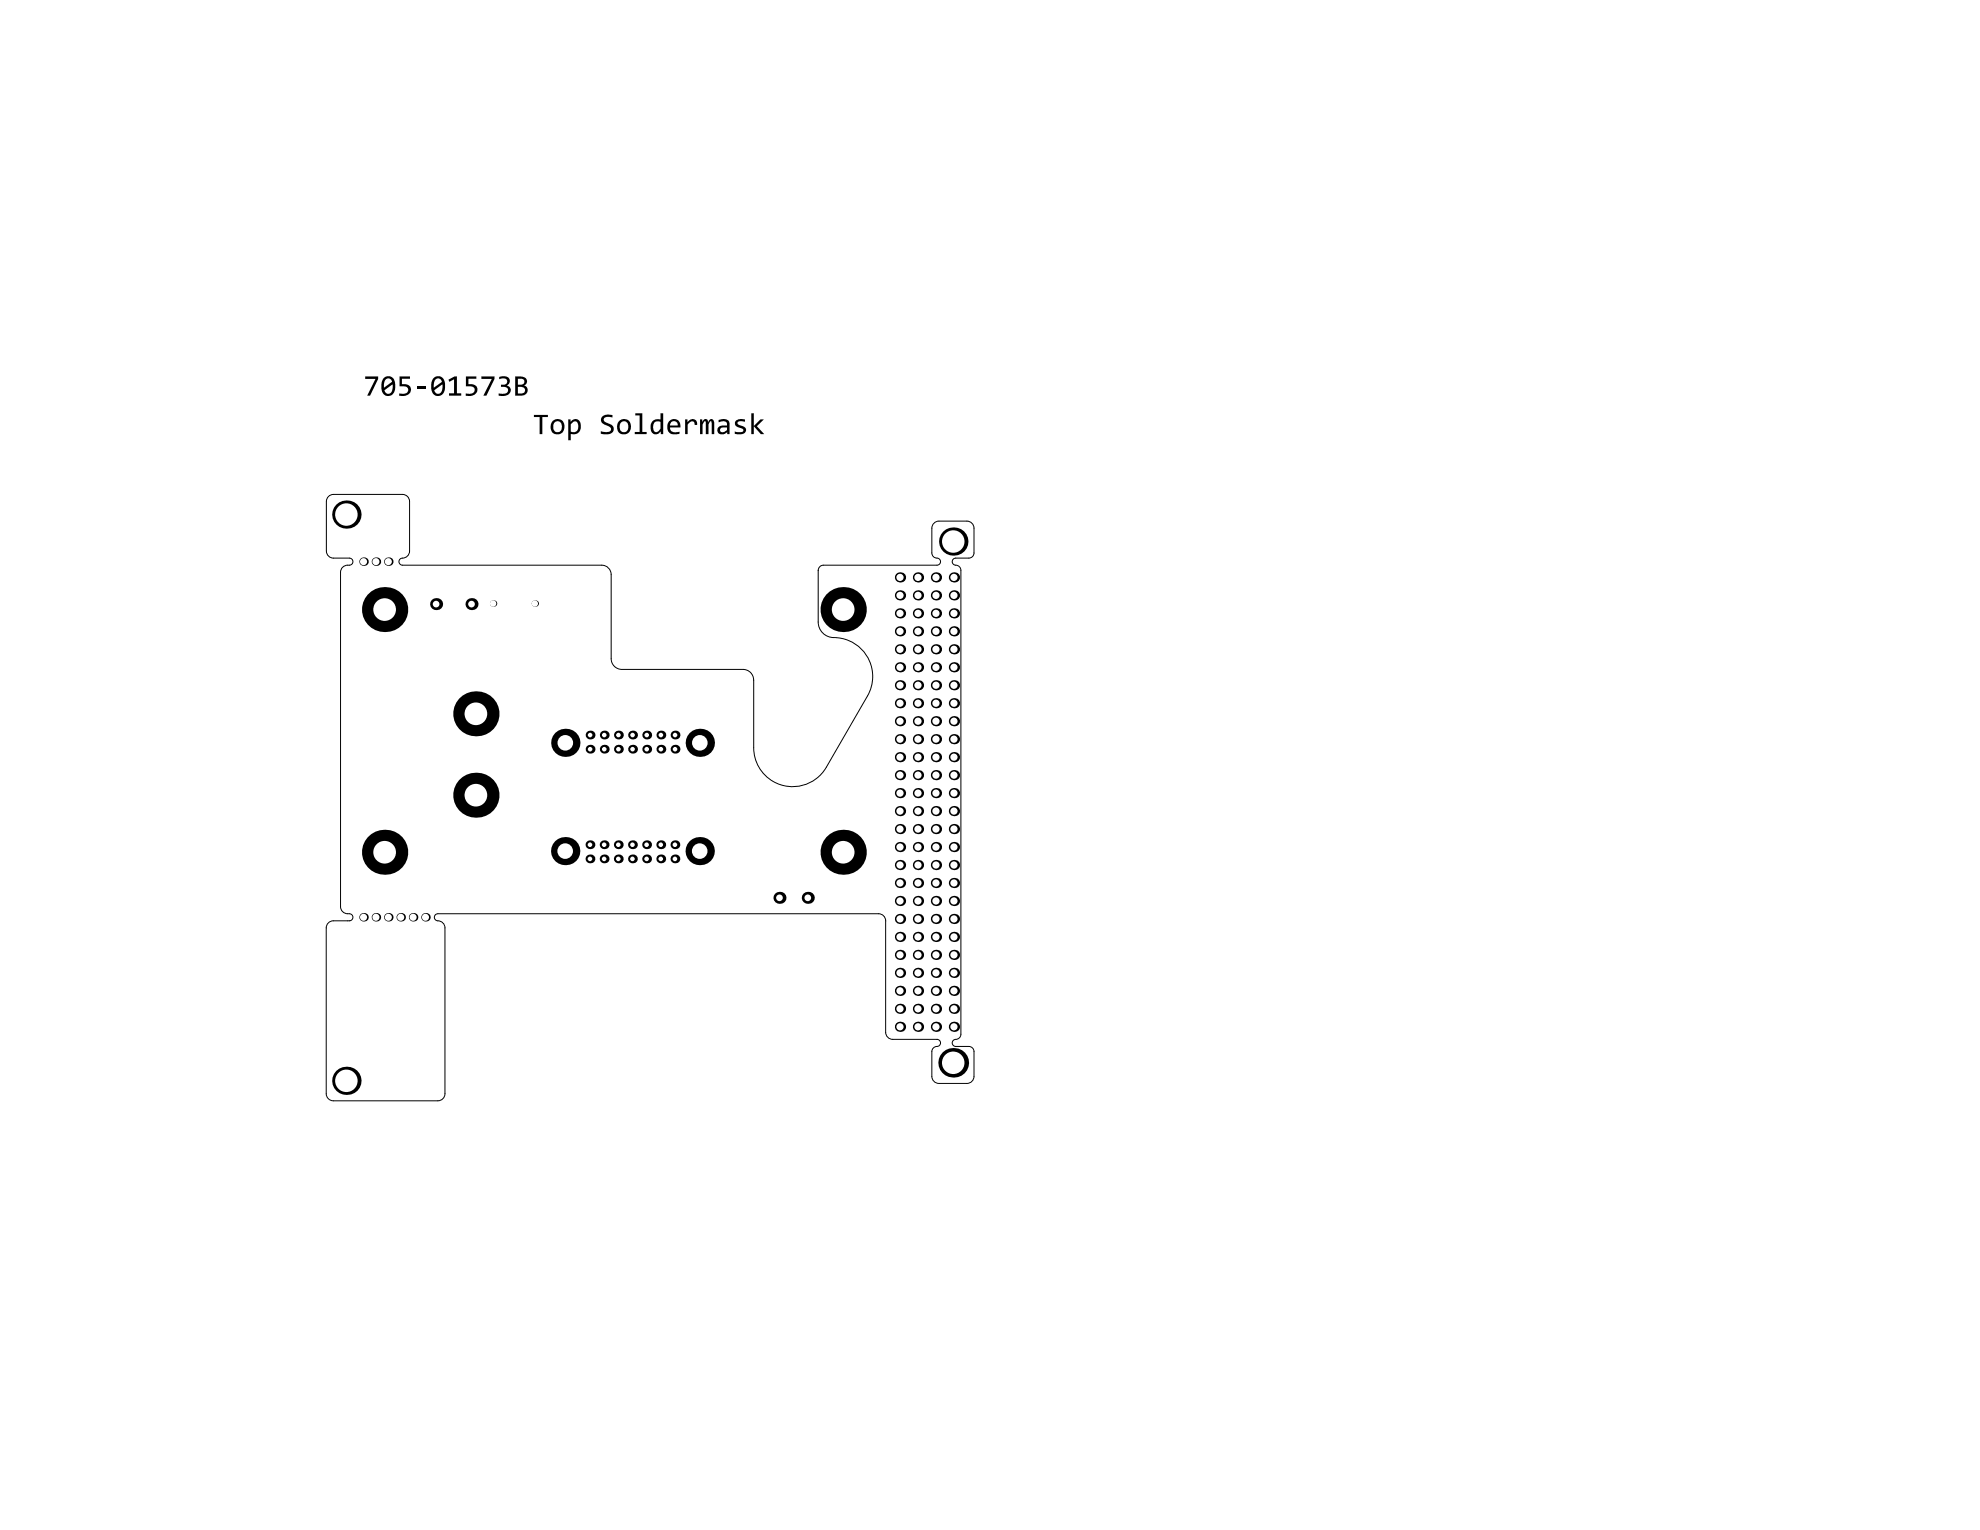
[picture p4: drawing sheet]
<svg xmlns="http://www.w3.org/2000/svg" width="279mm" height="216mm" viewBox="0 0 279 216" stroke-linecap="round" stroke-linejoin="round" font-family="sans-serif">
<g fill="#000">
<path d="M75.3 58.5h2v.3h-.8v2.5h-.4v-2.5h-.8zM85 58.7l.7-.2 .7 .1v.3l-.3-.1a.56 .56 0 0 0-.6 0 .56 .56 0 0 0-.3 .6l.2 .2 .7 .2a.76 .76 0 0 1 .5 1 .76 .76 0 0 1-1 .5l-.8-.1v-.3l.8 .1a.45 .45 0 0 0 .5-.2 .45 .45 0 0 0 0-.5l-1.1-.6-.2-.5zM96.7 59.2h.3v.3a.71 .71 0 0 1 .9-.4 .71 .71 0 0 1 .5 .9h-.4a.43 .43 0 0 0-.3-.6 .43 .43 0 0 0-.5 .3l-.2 .2v1.4h-.3zM98.8 59.2h.3v.3a.38 .38 0 0 1 .5-.4 .38 .38 0 0 1 .3 .5l.1-.2a.41 .41 0 0 1 .5-.2 .41 .41 0 0 1 .3 .4v1.7h-.4v-1.5a.18 .18 0 0 0 0-.3 .18 .18 0 0 0-.2 0l-.2 .4v1.4h-.4v-1.6a.18 .18 0 0 0-.2-.3 .18 .18 0 0 0-.1 .3l-.2 .2v1.4h-.3zM103.8 59.4l.5-.2h.8v.3h-.3a.51 .51 0 0 0-.7 .2l.1 .2 .8 .3 .3 .3a.77 .77 0 0 1-1.1 .8l-.5-.1v-.3l.6 .1a.42 .42 0 0 0 .6-.3l-.1-.2-.8-.3a.52 .52 0 0 1-.2-.8zM89.6 58.3h1v2.7h.6v.3h-1.6v-.3h.7v-2.4h-.7zM106 58.3h.4v1.8l.9-.9h.5l-1 .9 1 1.2h-.4l-1-1.2v1.2h-.4z"/>
<path d="M78.2 59.7l-.1 .4a.82 .82 0 0 0 .2 .8l.2 .1a.76 .76 0 0 0 .7-.4 .76 .76 0 0 0-.1-.9 .55 .55 0 0 0-.7-.2zM78 59.4a1.04 1.04 0 0 1 1.4 0 1.04 1.04 0 0 1 .1 1.3l-.1 .3a1.01 1.01 0 0 1-1.4 .1 1.01 1.01 0 0 1-.2-1.3z"/>
<path d="M80.2 59.2h.3v.3a.78 .78 0 0 1 1-.3 .78 .78 0 0 1 .5 .9v.1a1.02 1.02 0 0 1-1.5 1v.9h-.3zM80.6 59.8l-.1 1.1 .3 .1a.83 .83 0 0 0 .8-.6 .83 .83 0 0 0-.2-.9h-.4z"/>
<path d="M87.6 59.7l-.2 .4 .1 .6a.63 .63 0 0 0 .8 .2 .63 .63 0 0 0 .4-.8l-.1-.1a.59 .59 0 0 0-.4-.5 .59 .59 0 0 0-.6 .2zM87.4 59.4a1.02 1.02 0 0 1 1.3 0 1.02 1.02 0 0 1 .2 1.3 .99 .99 0 0 1-1.3 .5 .99 .99 0 0 1-.5-1.3z"/>
<path d="M94.7 59.5l-.2 .5h1.1a.55 .55 0 0 0-.2-.5 .55 .55 0 0 0-.7 0zM94.4 59.5l.1-.1a.91 .91 0 0 1 1.1-.1 .91 .91 0 0 1 .4 1h-1.5a.76 .76 0 0 0 1.2 .7l.2-.1v.3l-.5 .1a1.05 1.05 0 0 1-1.1-.4 1.05 1.05 0 0 1-.1-1.2z"/>
<path d="M92.1 59.4l.4-.2h.7v-.9h.4v3h-.3l-.1-.4a.77 .77 0 0 1-1 .3 .77 .77 0 0 1-.4-.9l.1-.5zM92.3 59.6l-.1 .5a.62 .62 0 0 0 .5 .9l.2-.1 .3-.4v-1a.84 .84 0 0 0-.9 .1z"/>
<path d="M101.6 60.5a.39 .39 0 0 0 .2 .5 .39 .39 0 0 0 .5-.1l.3-.2v-.4h-.8zM101.4 59.3l.6-.2 .5 .1 .3 .2 .1 .3v1.6h-.3v-.3l-.3 .2-.5 .1a.63 .63 0 0 1-.6-.7 .63 .63 0 0 1 .8-.6h.6v-.2a.56 .56 0 0 0-.9-.3l-.3 .1z"/>
<circle cx="54.8" cy="79.3" r=".6"/>
</g>
<circle cx="54.8" cy="79.3" r=".5" fill="#fff"/>
<circle cx="83.3" cy="105.7" r=".62" fill="#000"/>
<circle cx="83.3" cy="105.7" r=".32" fill="#fff"/>
<circle cx="83.3" cy="103.7" r=".62" fill="#000"/>
<circle cx="83.3" cy="103.7" r=".32" fill="#fff"/>
<circle cx="85.3" cy="105.7" r=".62" fill="#000"/>
<circle cx="85.3" cy="105.7" r=".32" fill="#fff"/>
<circle cx="85.3" cy="103.7" r=".62" fill="#000"/>
<circle cx="85.3" cy="103.7" r=".32" fill="#fff"/>
<circle cx="87.3" cy="105.7" r=".62" fill="#000"/>
<circle cx="87.3" cy="105.7" r=".32" fill="#fff"/>
<circle cx="87.3" cy="103.7" r=".62" fill="#000"/>
<circle cx="87.3" cy="103.7" r=".32" fill="#fff"/>
<circle cx="89.3" cy="105.7" r=".62" fill="#000"/>
<circle cx="89.3" cy="105.7" r=".32" fill="#fff"/>
<circle cx="89.3" cy="103.7" r=".62" fill="#000"/>
<circle cx="89.3" cy="103.7" r=".32" fill="#fff"/>
<circle cx="91.3" cy="105.7" r=".62" fill="#000"/>
<circle cx="91.3" cy="105.7" r=".32" fill="#fff"/>
<circle cx="91.3" cy="103.7" r=".62" fill="#000"/>
<circle cx="91.3" cy="103.7" r=".32" fill="#fff"/>
<circle cx="93.3" cy="105.7" r=".62" fill="#000"/>
<circle cx="93.3" cy="105.7" r=".32" fill="#fff"/>
<circle cx="93.3" cy="103.7" r=".62" fill="#000"/>
<circle cx="93.3" cy="103.7" r=".32" fill="#fff"/>
<circle cx="95.3" cy="105.7" r=".62" fill="#000"/>
<circle cx="95.3" cy="105.7" r=".32" fill="#fff"/>
<circle cx="95.3" cy="103.7" r=".62" fill="#000"/>
<circle cx="95.3" cy="103.7" r=".32" fill="#fff"/>
<circle cx="129.5" cy="142.4" r=".72" fill="#000"/>
<circle cx="129.5" cy="142.4" r=".51" fill="#fff"/>
<circle cx="129.5" cy="132.2" r=".72" fill="#000"/>
<circle cx="129.5" cy="132.2" r=".51" fill="#fff"/>
<circle cx="129.5" cy="122.1" r=".72" fill="#000"/>
<circle cx="129.5" cy="122.1" r=".51" fill="#fff"/>
<circle cx="129.5" cy="111.9" r=".72" fill="#000"/>
<circle cx="129.5" cy="111.9" r=".51" fill="#fff"/>
<circle cx="129.5" cy="101.8" r=".72" fill="#000"/>
<circle cx="129.5" cy="101.8" r=".51" fill="#fff"/>
<circle cx="129.5" cy="91.6" r=".72" fill="#000"/>
<circle cx="129.5" cy="91.6" r=".51" fill="#fff"/>
<circle cx="129.5" cy="81.5" r=".72" fill="#000"/>
<circle cx="129.5" cy="81.5" r=".51" fill="#fff"/>
<circle cx="54.8" cy="129.4" r=".6" fill="#000"/>
<circle cx="54.8" cy="129.4" r=".5" fill="#fff"/>
<circle cx="56.5" cy="129.4" r=".6" fill="#000"/>
<circle cx="56.5" cy="129.4" r=".5" fill="#fff"/>
<circle cx="58.3" cy="129.4" r=".6" fill="#000"/>
<circle cx="58.3" cy="129.4" r=".5" fill="#fff"/>
<circle cx="83.3" cy="121.2" r=".62" fill="#000"/>
<circle cx="83.3" cy="121.2" r=".32" fill="#fff"/>
<circle cx="83.3" cy="119.2" r=".62" fill="#000"/>
<circle cx="83.3" cy="119.2" r=".32" fill="#fff"/>
<circle cx="85.2" cy="121.2" r=".62" fill="#000"/>
<circle cx="85.2" cy="121.2" r=".32" fill="#fff"/>
<circle cx="85.2" cy="119.2" r=".62" fill="#000"/>
<circle cx="85.2" cy="119.2" r=".32" fill="#fff"/>
<circle cx="87.2" cy="121.2" r=".62" fill="#000"/>
<circle cx="87.2" cy="121.2" r=".32" fill="#fff"/>
<circle cx="87.2" cy="119.2" r=".62" fill="#000"/>
<circle cx="87.2" cy="119.2" r=".32" fill="#fff"/>
<circle cx="89.2" cy="121.2" r=".62" fill="#000"/>
<circle cx="89.2" cy="121.2" r=".32" fill="#fff"/>
<circle cx="89.2" cy="119.2" r=".62" fill="#000"/>
<circle cx="89.2" cy="119.2" r=".32" fill="#fff"/>
<circle cx="91.2" cy="121.2" r=".62" fill="#000"/>
<circle cx="91.2" cy="121.2" r=".32" fill="#fff"/>
<circle cx="91.2" cy="119.2" r=".62" fill="#000"/>
<circle cx="91.2" cy="119.2" r=".32" fill="#fff"/>
<circle cx="93.2" cy="121.2" r=".62" fill="#000"/>
<circle cx="93.2" cy="121.2" r=".32" fill="#fff"/>
<circle cx="93.2" cy="119.2" r=".62" fill="#000"/>
<circle cx="93.2" cy="119.2" r=".32" fill="#fff"/>
<circle cx="95.2" cy="121.2" r=".62" fill="#000"/>
<circle cx="95.2" cy="121.2" r=".32" fill="#fff"/>
<circle cx="95.2" cy="119.2" r=".62" fill="#000"/>
<circle cx="95.2" cy="119.2" r=".32" fill="#fff"/>
<circle cx="129.5" cy="139.8" r=".72" fill="#000"/>
<circle cx="129.5" cy="139.8" r=".51" fill="#fff"/>
<circle cx="129.5" cy="137.3" r=".72" fill="#000"/>
<circle cx="129.5" cy="137.3" r=".51" fill="#fff"/>
<circle cx="129.5" cy="134.7" r=".72" fill="#000"/>
<circle cx="129.5" cy="134.7" r=".51" fill="#fff"/>
<circle cx="129.5" cy="129.7" r=".72" fill="#000"/>
<circle cx="129.5" cy="129.7" r=".51" fill="#fff"/>
<circle cx="129.5" cy="127.1" r=".72" fill="#000"/>
<circle cx="129.5" cy="127.1" r=".51" fill="#fff"/>
<circle cx="129.5" cy="124.6" r=".72" fill="#000"/>
<circle cx="129.5" cy="124.6" r=".51" fill="#fff"/>
<circle cx="129.5" cy="117" r=".72" fill="#000"/>
<circle cx="129.5" cy="117" r=".51" fill="#fff"/>
<circle cx="129.5" cy="114.5" r=".72" fill="#000"/>
<circle cx="129.5" cy="114.5" r=".51" fill="#fff"/>
<circle cx="129.5" cy="106.8" r=".72" fill="#000"/>
<circle cx="129.5" cy="106.8" r=".51" fill="#fff"/>
<circle cx="129.5" cy="109.4" r=".72" fill="#000"/>
<circle cx="129.5" cy="109.4" r=".51" fill="#fff"/>
<circle cx="129.5" cy="99.2" r=".72" fill="#000"/>
<circle cx="129.5" cy="99.2" r=".51" fill="#fff"/>
<circle cx="129.5" cy="96.7" r=".72" fill="#000"/>
<circle cx="129.5" cy="96.7" r=".51" fill="#fff"/>
<circle cx="129.5" cy="94.2" r=".72" fill="#000"/>
<circle cx="129.5" cy="94.2" r=".51" fill="#fff"/>
<circle cx="129.5" cy="89.1" r=".72" fill="#000"/>
<circle cx="129.5" cy="89.1" r=".51" fill="#fff"/>
<circle cx="129.5" cy="84" r=".72" fill="#000"/>
<circle cx="129.5" cy="84" r=".51" fill="#fff"/>
<circle cx="129.5" cy="86.6" r=".72" fill="#000"/>
<circle cx="129.5" cy="86.6" r=".51" fill="#fff"/>
<circle cx="129.5" cy="144.9" r=".72" fill="#000"/>
<circle cx="129.5" cy="144.9" r=".51" fill="#fff"/>
<circle cx="129.5" cy="119.5" r=".72" fill="#000"/>
<circle cx="129.5" cy="119.5" r=".51" fill="#fff"/>
<circle cx="129.5" cy="104.3" r=".72" fill="#000"/>
<circle cx="129.5" cy="104.3" r=".51" fill="#fff"/>
<circle cx="53" cy="79.3" r=".6" fill="#000"/>
<circle cx="53" cy="79.3" r=".5" fill="#fff"/>
<circle cx="51.3" cy="79.3" r=".6" fill="#000"/>
<circle cx="51.3" cy="79.3" r=".5" fill="#fff"/>
<circle cx="69.6" cy="85.2" r=".45" fill="#000"/>
<circle cx="69.6" cy="85.2" r=".45" fill="#fff"/>
<circle cx="75.5" cy="85.2" r=".45" fill="#000"/>
<circle cx="75.5" cy="85.2" r=".45" fill="#fff"/>
<circle cx="127" cy="142.4" r=".72" fill="#000"/>
<circle cx="127" cy="142.4" r=".51" fill="#fff"/>
<circle cx="127" cy="132.2" r=".72" fill="#000"/>
<circle cx="127" cy="132.2" r=".51" fill="#fff"/>
<circle cx="127" cy="122.1" r=".72" fill="#000"/>
<circle cx="127" cy="122.1" r=".51" fill="#fff"/>
<circle cx="127" cy="111.9" r=".72" fill="#000"/>
<circle cx="127" cy="111.9" r=".51" fill="#fff"/>
<circle cx="127" cy="101.8" r=".72" fill="#000"/>
<circle cx="127" cy="101.8" r=".51" fill="#fff"/>
<circle cx="127" cy="91.6" r=".72" fill="#000"/>
<circle cx="127" cy="91.6" r=".51" fill="#fff"/>
<circle cx="127" cy="81.5" r=".72" fill="#000"/>
<circle cx="127" cy="81.5" r=".51" fill="#fff"/>
<circle cx="134.6" cy="142.4" r=".72" fill="#000"/>
<circle cx="134.6" cy="142.4" r=".51" fill="#fff"/>
<circle cx="132.1" cy="142.4" r=".72" fill="#000"/>
<circle cx="132.1" cy="142.4" r=".51" fill="#fff"/>
<circle cx="132.1" cy="132.2" r=".72" fill="#000"/>
<circle cx="132.1" cy="132.2" r=".51" fill="#fff"/>
<circle cx="134.6" cy="132.2" r=".72" fill="#000"/>
<circle cx="134.6" cy="132.2" r=".51" fill="#fff"/>
<circle cx="132.1" cy="122.1" r=".72" fill="#000"/>
<circle cx="132.1" cy="122.1" r=".51" fill="#fff"/>
<circle cx="134.6" cy="122.1" r=".72" fill="#000"/>
<circle cx="134.6" cy="122.1" r=".51" fill="#fff"/>
<circle cx="134.6" cy="111.9" r=".72" fill="#000"/>
<circle cx="134.6" cy="111.9" r=".51" fill="#fff"/>
<circle cx="132.1" cy="111.9" r=".72" fill="#000"/>
<circle cx="132.1" cy="111.9" r=".51" fill="#fff"/>
<circle cx="134.6" cy="101.8" r=".72" fill="#000"/>
<circle cx="134.6" cy="101.8" r=".51" fill="#fff"/>
<circle cx="132.1" cy="101.8" r=".72" fill="#000"/>
<circle cx="132.1" cy="101.8" r=".51" fill="#fff"/>
<circle cx="134.6" cy="91.6" r=".72" fill="#000"/>
<circle cx="134.6" cy="91.6" r=".51" fill="#fff"/>
<circle cx="132.1" cy="91.6" r=".72" fill="#000"/>
<circle cx="132.1" cy="91.6" r=".51" fill="#fff"/>
<circle cx="132.1" cy="81.5" r=".72" fill="#000"/>
<circle cx="132.1" cy="81.5" r=".51" fill="#fff"/>
<circle cx="134.6" cy="81.5" r=".72" fill="#000"/>
<circle cx="134.6" cy="81.5" r=".51" fill="#fff"/>
<circle cx="51.3" cy="129.4" r=".6" fill="#000"/>
<circle cx="51.3" cy="129.4" r=".5" fill="#fff"/>
<circle cx="53" cy="129.4" r=".6" fill="#000"/>
<circle cx="53" cy="129.4" r=".5" fill="#fff"/>
<circle cx="60" cy="129.4" r=".6" fill="#000"/>
<circle cx="60" cy="129.4" r=".5" fill="#fff"/>
<circle cx="61.5" cy="85.2" r=".85" fill="#000"/>
<circle cx="61.5" cy="85.2" r=".47" fill="#fff"/>
<circle cx="66.5" cy="85.2" r=".85" fill="#000"/>
<circle cx="66.5" cy="85.2" r=".47" fill="#fff"/>
<circle cx="110" cy="126.7" r=".85" fill="#000"/>
<circle cx="110" cy="126.7" r=".47" fill="#fff"/>
<circle cx="127" cy="139.8" r=".72" fill="#000"/>
<circle cx="127" cy="139.8" r=".51" fill="#fff"/>
<circle cx="127" cy="137.3" r=".72" fill="#000"/>
<circle cx="127" cy="137.3" r=".51" fill="#fff"/>
<circle cx="127" cy="129.7" r=".72" fill="#000"/>
<circle cx="127" cy="129.7" r=".51" fill="#fff"/>
<circle cx="127" cy="134.7" r=".72" fill="#000"/>
<circle cx="127" cy="134.7" r=".51" fill="#fff"/>
<circle cx="127" cy="124.6" r=".72" fill="#000"/>
<circle cx="127" cy="124.6" r=".51" fill="#fff"/>
<circle cx="127" cy="127.1" r=".72" fill="#000"/>
<circle cx="127" cy="127.1" r=".51" fill="#fff"/>
<circle cx="127" cy="114.5" r=".72" fill="#000"/>
<circle cx="127" cy="114.5" r=".51" fill="#fff"/>
<circle cx="127" cy="117" r=".72" fill="#000"/>
<circle cx="127" cy="117" r=".51" fill="#fff"/>
<circle cx="127" cy="106.8" r=".72" fill="#000"/>
<circle cx="127" cy="106.8" r=".51" fill="#fff"/>
<circle cx="127" cy="109.4" r=".72" fill="#000"/>
<circle cx="127" cy="109.4" r=".51" fill="#fff"/>
<circle cx="127" cy="99.2" r=".72" fill="#000"/>
<circle cx="127" cy="99.2" r=".51" fill="#fff"/>
<circle cx="127" cy="96.7" r=".72" fill="#000"/>
<circle cx="127" cy="96.7" r=".51" fill="#fff"/>
<circle cx="127" cy="89.1" r=".72" fill="#000"/>
<circle cx="127" cy="89.1" r=".51" fill="#fff"/>
<circle cx="127" cy="94.2" r=".72" fill="#000"/>
<circle cx="127" cy="94.2" r=".51" fill="#fff"/>
<circle cx="127" cy="84" r=".72" fill="#000"/>
<circle cx="127" cy="84" r=".51" fill="#fff"/>
<circle cx="127" cy="86.6" r=".72" fill="#000"/>
<circle cx="127" cy="86.6" r=".51" fill="#fff"/>
<circle cx="134.5" cy="150" r="2.09" fill="#000"/>
<circle cx="134.5" cy="150" r="1.59" fill="#fff"/>
<circle cx="134.6" cy="139.8" r=".72" fill="#000"/>
<circle cx="134.6" cy="139.8" r=".51" fill="#fff"/>
<circle cx="132.1" cy="139.8" r=".72" fill="#000"/>
<circle cx="132.1" cy="139.8" r=".51" fill="#fff"/>
<circle cx="132.1" cy="137.3" r=".72" fill="#000"/>
<circle cx="132.1" cy="137.3" r=".51" fill="#fff"/>
<circle cx="134.6" cy="137.3" r=".72" fill="#000"/>
<circle cx="134.6" cy="137.3" r=".51" fill="#fff"/>
<circle cx="132.1" cy="129.7" r=".72" fill="#000"/>
<circle cx="132.1" cy="129.7" r=".51" fill="#fff"/>
<circle cx="132.1" cy="134.7" r=".72" fill="#000"/>
<circle cx="132.1" cy="134.7" r=".51" fill="#fff"/>
<circle cx="134.6" cy="134.7" r=".72" fill="#000"/>
<circle cx="134.6" cy="134.7" r=".51" fill="#fff"/>
<circle cx="134.6" cy="129.7" r=".72" fill="#000"/>
<circle cx="134.6" cy="129.7" r=".51" fill="#fff"/>
<circle cx="132.1" cy="124.6" r=".72" fill="#000"/>
<circle cx="132.1" cy="124.6" r=".51" fill="#fff"/>
<circle cx="132.1" cy="127.1" r=".72" fill="#000"/>
<circle cx="132.1" cy="127.1" r=".51" fill="#fff"/>
<circle cx="134.6" cy="127.1" r=".72" fill="#000"/>
<circle cx="134.6" cy="127.1" r=".51" fill="#fff"/>
<circle cx="134.6" cy="124.6" r=".72" fill="#000"/>
<circle cx="134.6" cy="124.6" r=".51" fill="#fff"/>
<circle cx="132.1" cy="114.5" r=".72" fill="#000"/>
<circle cx="132.1" cy="114.5" r=".51" fill="#fff"/>
<circle cx="132.1" cy="117" r=".72" fill="#000"/>
<circle cx="132.1" cy="117" r=".51" fill="#fff"/>
<circle cx="134.6" cy="117" r=".72" fill="#000"/>
<circle cx="134.6" cy="117" r=".51" fill="#fff"/>
<circle cx="134.6" cy="114.5" r=".72" fill="#000"/>
<circle cx="134.6" cy="114.5" r=".51" fill="#fff"/>
<circle cx="134.6" cy="106.8" r=".72" fill="#000"/>
<circle cx="134.6" cy="106.8" r=".51" fill="#fff"/>
<circle cx="134.6" cy="109.4" r=".72" fill="#000"/>
<circle cx="134.6" cy="109.4" r=".51" fill="#fff"/>
<circle cx="132.1" cy="106.8" r=".72" fill="#000"/>
<circle cx="132.1" cy="106.8" r=".51" fill="#fff"/>
<circle cx="132.1" cy="109.4" r=".72" fill="#000"/>
<circle cx="132.1" cy="109.4" r=".51" fill="#fff"/>
<circle cx="134.6" cy="99.2" r=".72" fill="#000"/>
<circle cx="134.6" cy="99.2" r=".51" fill="#fff"/>
<circle cx="134.6" cy="96.7" r=".72" fill="#000"/>
<circle cx="134.6" cy="96.7" r=".51" fill="#fff"/>
<circle cx="132.1" cy="99.2" r=".72" fill="#000"/>
<circle cx="132.1" cy="99.2" r=".51" fill="#fff"/>
<circle cx="132.1" cy="96.7" r=".72" fill="#000"/>
<circle cx="132.1" cy="96.7" r=".51" fill="#fff"/>
<circle cx="132.1" cy="89.1" r=".72" fill="#000"/>
<circle cx="132.1" cy="89.1" r=".51" fill="#fff"/>
<circle cx="134.6" cy="94.2" r=".72" fill="#000"/>
<circle cx="134.6" cy="94.2" r=".51" fill="#fff"/>
<circle cx="134.6" cy="89.1" r=".72" fill="#000"/>
<circle cx="134.6" cy="89.1" r=".51" fill="#fff"/>
<circle cx="132.1" cy="94.2" r=".72" fill="#000"/>
<circle cx="132.1" cy="94.2" r=".51" fill="#fff"/>
<circle cx="132.1" cy="84" r=".72" fill="#000"/>
<circle cx="132.1" cy="84" r=".51" fill="#fff"/>
<circle cx="134.6" cy="84" r=".72" fill="#000"/>
<circle cx="134.6" cy="84" r=".51" fill="#fff"/>
<circle cx="132.1" cy="86.6" r=".72" fill="#000"/>
<circle cx="132.1" cy="86.6" r=".51" fill="#fff"/>
<circle cx="134.6" cy="86.6" r=".72" fill="#000"/>
<circle cx="134.6" cy="86.6" r=".51" fill="#fff"/>
<circle cx="134.5" cy="76.4" r="2" fill="#000"/>
<circle cx="134.5" cy="76.4" r="1.59" fill="#fff"/>
<circle cx="127" cy="144.9" r=".72" fill="#000"/>
<circle cx="127" cy="144.9" r=".51" fill="#fff"/>
<circle cx="127" cy="119.5" r=".72" fill="#000"/>
<circle cx="127" cy="119.5" r=".51" fill="#fff"/>
<circle cx="127" cy="104.3" r=".72" fill="#000"/>
<circle cx="127" cy="104.3" r=".51" fill="#fff"/>
<circle cx="134.6" cy="144.9" r=".72" fill="#000"/>
<circle cx="134.6" cy="144.9" r=".51" fill="#fff"/>
<circle cx="132.1" cy="144.9" r=".72" fill="#000"/>
<circle cx="132.1" cy="144.9" r=".51" fill="#fff"/>
<circle cx="132.1" cy="119.5" r=".72" fill="#000"/>
<circle cx="132.1" cy="119.5" r=".51" fill="#fff"/>
<circle cx="134.6" cy="119.5" r=".72" fill="#000"/>
<circle cx="134.6" cy="119.5" r=".51" fill="#fff"/>
<circle cx="134.6" cy="104.3" r=".72" fill="#000"/>
<circle cx="134.6" cy="104.3" r=".51" fill="#fff"/>
<circle cx="132.1" cy="104.3" r=".72" fill="#000"/>
<circle cx="132.1" cy="104.3" r=".51" fill="#fff"/>
<circle cx="67.2" cy="100.7" r="3.2" fill="#000"/>
<circle cx="67.2" cy="100.7" r="1.6" fill="#fff"/>
<circle cx="114" cy="126.7" r=".85" fill="#000"/>
<circle cx="114" cy="126.7" r=".47" fill="#fff"/>
<circle cx="48.9" cy="152.5" r="2" fill="#000"/>
<circle cx="48.9" cy="152.5" r="1.59" fill="#fff"/>
<circle cx="54.3" cy="120.3" r="3.2" fill="#000"/>
<circle cx="54.3" cy="120.3" r="1.6" fill="#fff"/>
<circle cx="48.9" cy="72.6" r="2" fill="#000"/>
<circle cx="48.9" cy="72.6" r="1.59" fill="#fff"/>
<circle cx="79.8" cy="120.1" r="1.99" fill="#000"/>
<circle cx="79.8" cy="120.1" r="1.1" fill="#fff"/>
<circle cx="67.2" cy="112.2" r="3.2" fill="#000"/>
<circle cx="67.2" cy="112.2" r="1.6" fill="#fff"/>
<circle cx="79.8" cy="104.8" r="1.99" fill="#000"/>
<circle cx="79.8" cy="104.8" r="1.1" fill="#fff"/>
<circle cx="119" cy="120.3" r="3.2" fill="#000"/>
<circle cx="119" cy="120.3" r="1.6" fill="#fff"/>
<circle cx="98.7" cy="120.1" r="1.99" fill="#000"/>
<circle cx="98.7" cy="120.1" r="1.1" fill="#fff"/>
<circle cx="98.8" cy="104.8" r="1.99" fill="#000"/>
<circle cx="98.8" cy="104.8" r="1.1" fill="#fff"/>
<circle cx="54.3" cy="86" r="3.2" fill="#000"/>
<circle cx="54.3" cy="86" r="1.6" fill="#fff"/>
<circle cx="119" cy="86" r="3.2" fill="#000"/>
<circle cx="119" cy="86" r="1.6" fill="#fff"/>
<path d="M46.3 70.1l.4-.3h.4h9.7a1 1 0 0 1 1 1v7a1.13 1.13 0 0 1-1.3 1 .5 .5 0 0 0-.2 .6 .5 .5 0 0 0 .5 .4h28.1a1.33 1.33 0 0 1 1.3 1.3v11.8a1.51 1.51 0 0 0 1.6 1.6h17a1.51 1.51 0 0 1 1.6 1.5v9.5a5.5 5.5 0 0 0 4 5.3 5.5 5.5 0 0 0 6.2-2.5l5.8-10.1a5.5 5.5 0 0 0-4.7-8.2 2.2 2.2 0 0 1-2.2-2.2v-7.3a.75 .75 0 0 1 .7-.7h16a.5 .5 0 0 0 .5-.5 .5 .5 0 0 0-.5-.5 .73 .73 0 0 1-.7-.8v-3.5a1 1 0 0 1 1-1h3.9a1 1 0 0 1 1 1v3.5a.73 .73 0 0 1-.7 .8h-1.8a.5 .5 0 0 0-.5 .5 .5 .5 0 0 0 .5 .5 .73 .73 0 0 1 .7 .7v65.4a.86 .86 0 0 1-1 .8 .5 .5 0 0 0-.2 .6 .5 .5 0 0 0 .5 .4h1.8a.73 .73 0 0 1 .7 .7v3.5a1 1 0 0 1-1 1h-3.9a1 1 0 0 1-1-1v-3.5a.86 .86 0 0 1 1-.8 .5 .5 0 0 0 .2-.6 .5 .5 0 0 0-.5-.3h-6.2a1 1 0 0 1-1-1v-15.8a1 1 0 0 0-1-1h-62.2a.5 .5 0 0 0-.5 .5 .5 .5 0 0 0 .5 .5 1 1 0 0 1 1 1v23.4a1 1 0 0 1-1 1h-14.8a1 1 0 0 1-1-1v-23.4a1 1 0 0 1 1-1h2.3a.52 .52 0 0 0 .5-.6 .52 .52 0 0 0-.7-.4 1 1 0 0 1-1-1v-47.1a1.04 1.04 0 0 1 1.2-1 .5 .5 0 0 0 .5-.5 .5 .5 0 0 0-.5-.5h-2.2a1 1 0 0 1-1-1v-7v-.4zM106.3 96h.1" fill="none" stroke="#000" stroke-width=".14"/>
<g fill="#000">
<path d="M51.5 53.1h1.9v.4l-1.2 2.3h-.4l1.2-2.3h-1.5zM56.4 53.1h1.5v.3h-1.2v.8l.7 .1a.83 .83 0 0 1 .6 .9 .83 .83 0 0 1-.9 .7h-.7l-.1-.4 .8 .1a.54 .54 0 0 0 .5-.7 .54 .54 0 0 0-.7-.4h-.5zM58.9 54.5h1.2v.4h-1.2zM63.3 53.6l.8-.5h.4v2.4h.6v.3h-1.7v-.3h.7v-2l-.7 .4zM65.7 53.1h1.5v.3h-1.1v.8h.6l.4 .2a.89 .89 0 0 1 .1 1.1 .89 .89 0 0 1-1 .4h-.5v-.4l.7 .1a.54 .54 0 0 0 .6-.6 .54 .54 0 0 0-.7-.5h-.6zM67.9 53.1h1.9v.4l-1.2 2.3h-.4l1.2-2.3h-1.5zM70.4 53.2l.9-.1 .5 .2a.71 .71 0 0 1-.3 1.1l.5 .3a.86 .86 0 0 1-.2 .9 .86 .86 0 0 1-.8 .3l-.6-.1v-.3l.6 .1a.51 .51 0 0 0 .7-.5 .51 .51 0 0 0-.7-.5h-.3v-.3h.4a.46 .46 0 0 0 .5-.6 .46 .46 0 0 0-.7-.3l-.5 .1z"/>
<path d="M54.4 53.6l-.2 .3v.8l1.1-.9a.52 .52 0 0 0-.4-.4 .52 .52 0 0 0-.5 .2zM54.3 55.1l.1 .3 .3 .2a.66 .66 0 0 0 .7-.8v-.6zM54.1 53.4a.98 .98 0 0 1 1.1-.2 .98 .98 0 0 1 .6 1v.4a1.05 1.05 0 0 1-1.4 1.2 1.83 1.83 0 0 1-.3-2.4z"/>
<path d="M61.5 53.5l-.2 .4-.1 .8 1.1-.8a.52 .52 0 0 0-.3-.5 .52 .52 0 0 0-.5 .1zM61.3 55.1l.1 .2a.58 .58 0 0 0 .7 .2 .58 .58 0 0 0 .3-.6v-.7zM61.1 53.4a.98 .98 0 0 1 1.2-.2 .98 .98 0 0 1 .5 1v.3a1.05 1.05 0 0 1-.3 1.1 1.05 1.05 0 0 1-1.2 .2l-.2-.3-.3-.7 .1-.8z"/>
<path d="M73.1 53.4v.9h.4a.42 .42 0 0 0 .5-.3 .42 .42 0 0 0-.2-.5zM73.1 54.6v.9h.4a.48 .48 0 0 0 .6-.4 .48 .48 0 0 0-.6-.5zM72.7 53.1h.8a.69 .69 0 0 1 .8 .4 .69 .69 0 0 1-.2 .8l-.2 .1 .4 .2 .1 .3a.83 .83 0 0 1-1 .9h-.7z"/>
</g>
<g fill="#fff">
<circle cx="118.2" cy="127" r=".25"/>
<circle cx="97.6" cy="124.7" r=".25"/>
<circle cx="99.2" cy="123.2" r=".25"/>
<circle cx="94.1" cy="126.8" r=".25"/>
<circle cx="94.1" cy="125.2" r=".25"/>
<circle cx="92.4" cy="126.8" r=".25"/>
<circle cx="92.4" cy="125.2" r=".25"/>
<circle cx="123.8" cy="121.6" r=".25"/>
<circle cx="125.1" cy="122.9" r=".25"/>
<circle cx="115.7" cy="127" r=".25"/>
<circle cx="74.4" cy="83.3" r=".25"/>
<circle cx="72" cy="111.2" r=".15"/>
<circle cx="100.3" cy="124.3" r=".25"/>
<circle cx="98.7" cy="125.8" r=".25"/>
</g>
</svg>
